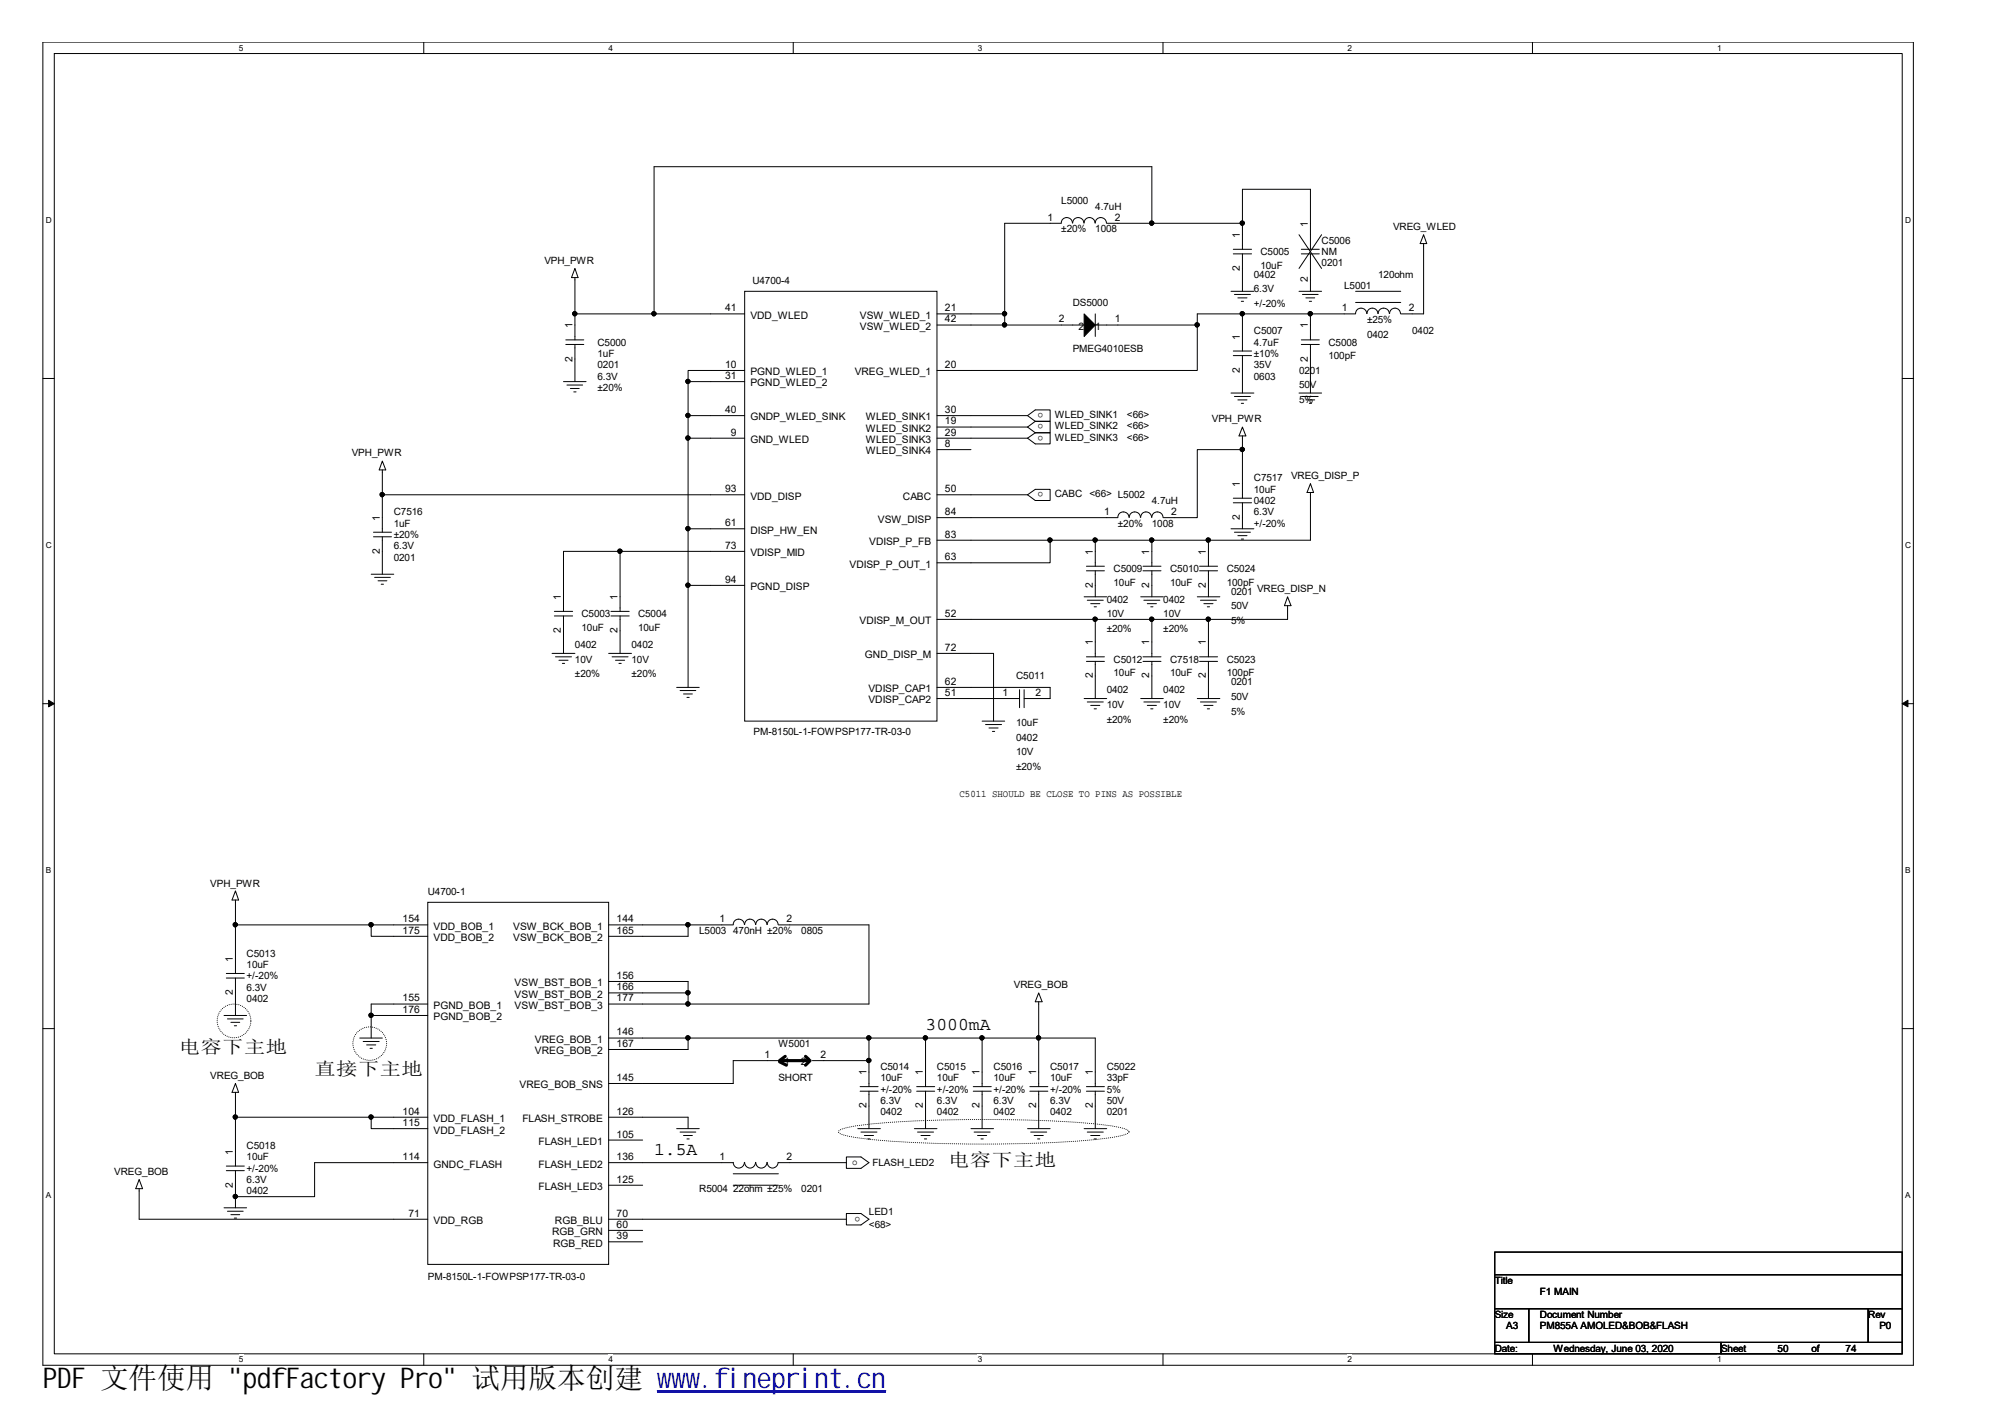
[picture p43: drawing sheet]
<svg xmlns="http://www.w3.org/2000/svg" width="297mm" height="210mm" viewBox="0 0 297 210" stroke-linecap="round" stroke-linejoin="round" font-family="sans-serif">
<defs><g id="words">
<text font-size="4.2" x="6.4" y="205.7">PDF 文件使用 &quot;pdfFactory Pro&quot; 试用版本创建 ww</text>
<text font-size="4.2" fill="#00f" x="99.5" y="205.7">w.fineprint.cn</text>
<g font-size="2.7">
<text x="26.5" y="155.9">电容下主地</text>
<text x="137.1" y="152.6">3000mA</text>
<text x="46.6" y="159.3">直接下主地</text>
<text x="96.9" y="171">1.5A</text>
<text x="140.5" y="172.7">电容下主地</text>
</g>
<g font-size="1.5">
<text x="155.2" y="32.7">1</text>
<text x="157.2" y="30.2">L5000</text>
<text x="157.2" y="34.4">±20%</text>
<text x="162.3" y="31.1">4.7uH</text>
<text x="162.3" y="34.4">1008</text>
<text x="165.1" y="32.7">2</text>
<text x="183.7" y="35.2" transform="rotate(-90 183.7 35.2)">1</text>
<text x="193.8" y="33.6" transform="rotate(-90 193.8 33.6)">1</text>
<text x="206.4" y="34.1">VREG_WLED</text>
<text x="80.6" y="39.1">VPH_PWR</text>
<text x="183.7" y="40.1" transform="rotate(-90 183.7 40.1)">2</text>
<text x="185.8" y="41.1">0402</text>
<text x="186.7" y="37.8">C5005</text>
<text x="186.7" y="39.8">10uF</text>
<text x="193.8" y="41.8" transform="rotate(-90 193.8 41.8)">2</text>
<text x="195.8" y="36.1">C5006</text>
<text x="195.8" y="37.8">NM</text>
<text x="195.8" y="39.5">0201</text>
<text x="204.2" y="41.1">120ohm</text>
<text x="107.4" y="46.1">41</text>
<text x="111.2" y="47.2">VDD_WLED</text>
<text x="111.5" y="42.1">U4700-4</text>
<text x="127.4" y="47.2">VSW_WLED_1</text>
<text x="140" y="46.1">21</text>
<text x="140" y="47.8">42</text>
<text x="156.9" y="47.8">2</text>
<text x="158.9" y="45.3">DS5000</text>
<text x="165.1" y="47.8">1</text>
<text x="185.8" y="43.3">6.3V</text>
<text x="185.8" y="45.5">+/-20%</text>
<text x="198.8" y="46.1">1</text>
<text x="199.1" y="42.8">L5001</text>
<text x="202.5" y="47.9">±25%</text>
<text x="208.7" y="46.1">2</text>
<text x="84.8" y="53.6" transform="rotate(-90 84.8 53.6)">2</text>
<text x="84.8" y="48.7" transform="rotate(-90 84.8 48.7)">1</text>
<text x="88.5" y="51.2">C5000</text>
<text x="88.5" y="52.9">1uF</text>
<text x="127.4" y="48.9">VSW_WLED_2</text>
<text x="158.9" y="52.2">PMEG4010ESB</text>
<text x="159.8" y="48.9">2</text>
<text x="162.3" y="48.9">1</text>
<text x="183.7" y="50.3" transform="rotate(-90 183.7 50.3)">1</text>
<text x="185.8" y="49.5">C5007</text>
<text x="185.8" y="51.2">4.7uF</text>
<text x="185.8" y="52.9">±10%</text>
<text x="193.8" y="53.6" transform="rotate(-90 193.8 53.6)">2</text>
<text x="193.8" y="48.7" transform="rotate(-90 193.8 48.7)">1</text>
<text x="196.8" y="51.2">C5008</text>
<text x="196.8" y="53.2">100pF</text>
<text x="202.5" y="50">0402</text>
<text x="209.2" y="49.5">0402</text>
<text x="88.5" y="54.5">0201</text>
<text x="88.5" y="56.2">6.3V</text>
<text x="88.5" y="57.9">±20%</text>
<text x="107.4" y="54.5">10</text>
<text x="107.4" y="56.1">31</text>
<text x="111.2" y="55.6">PGND_WLED_1</text>
<text x="111.2" y="57.2">PGND_WLED_2</text>
<text x="126.6" y="55.6">VREG_WLED_1</text>
<text x="140" y="54.5">20</text>
<text x="183.7" y="55.2" transform="rotate(-90 183.7 55.2)">2</text>
<text x="185.8" y="56.2">0603</text>
<text x="185.8" y="54.5">35V</text>
<text x="192.4" y="55.4">0201</text>
<text x="192.4" y="57.5">50V</text>
<text x="192.4" y="59.7">5%</text>
<text x="107.4" y="61.2">40</text>
<text x="108.3" y="64.5">9</text>
<text x="111.2" y="62.3">GNDP_WLED_SINK</text>
<text x="111.2" y="65.6">GND_WLED</text>
<text x="128.3" y="62.3">WLED_SINK1</text>
<text x="128.3" y="64">WLED_SINK2</text>
<text x="128.3" y="65.6">WLED_SINK3</text>
<text x="140" y="61.2">30</text>
<text x="140" y="62.9">19</text>
<text x="140" y="64.5">29</text>
<text x="154.6" y="61.2" transform="rotate(-180 154.6 61.2)">o</text>
<text x="154.6" y="62.9" transform="rotate(-180 154.6 62.9)">o</text>
<text x="154.6" y="64.5" transform="rotate(-180 154.6 64.5)">o</text>
<text x="156.3" y="61.9">WLED_SINK1</text>
<text x="156.3" y="63.6">WLED_SINK2</text>
<text x="156.3" y="65.3">WLED_SINK3</text>
<text x="167" y="61.9">&lt;66&gt;</text>
<text x="167" y="63.6">&lt;66&gt;</text>
<text x="167" y="65.3">&lt;66&gt;</text>
<text x="179.5" y="62.6">VPH_PWR</text>
<text x="52.1" y="67.6">VPH_PWR</text>
<text x="128.3" y="67.3">WLED_SINK4</text>
<text x="140" y="66.2">8</text>
<text x="185.8" y="71.3">C7517</text>
<text x="191.3" y="71">VREG_DISP_P</text>
<text x="56.3" y="77.1" transform="rotate(-90 56.3 77.1)">1</text>
<text x="58.3" y="76.3">C7516</text>
<text x="107.4" y="72.9">93</text>
<text x="107.4" y="77.9">61</text>
<text x="111.2" y="74">VDD_DISP</text>
<text x="130" y="77.4">VSW_DISP</text>
<text x="133.8" y="74">CABC</text>
<text x="140" y="72.9">50</text>
<text x="140" y="76.3">84</text>
<text x="154.6" y="72.9" transform="rotate(-180 154.6 72.9)">o</text>
<text x="156.3" y="73.7">CABC</text>
<text x="161.4" y="73.7">&lt;66&gt; L5002</text>
<text x="163.6" y="76.3">1</text>
<text x="170.6" y="74.6">4.7uH</text>
<text x="173.5" y="76.3">2</text>
<text x="183.7" y="77" transform="rotate(-90 183.7 77)">2</text>
<text x="183.7" y="72.1" transform="rotate(-90 183.7 72.1)">1</text>
<text x="185.8" y="73">10uF</text>
<text x="185.8" y="74.6">0402</text>
<text x="185.8" y="76.3">6.3V</text>
<text x="56.3" y="82.1" transform="rotate(-90 56.3 82.1)">2</text>
<text x="58.3" y="78">1uF</text>
<text x="58.3" y="83">0201</text>
<text x="58.3" y="81.4">6.3V</text>
<text x="58.3" y="79.7">±20%</text>
<text x="107.4" y="81.3">73</text>
<text x="111.2" y="79.1">DISP_HW_EN</text>
<text x="111.2" y="82.4">VDISP_MID</text>
<text x="128.8" y="80.7">VDISP_P_FB</text>
<text x="140" y="79.6">83</text>
<text x="140" y="83">63</text>
<text x="161.9" y="82.2" transform="rotate(-90 161.9 82.2)">1</text>
<text x="165.6" y="78">±20%</text>
<text x="170.3" y="82.2" transform="rotate(-90 170.3 82.2)">1</text>
<text x="170.6" y="78">1008</text>
<text x="178.6" y="82.2" transform="rotate(-90 178.6 82.2)">1</text>
<text x="185.8" y="78">+/-20%</text>
<text x="83.1" y="88.9" transform="rotate(-90 83.1 88.9)">1</text>
<text x="91.5" y="88.9" transform="rotate(-90 91.5 88.9)">1</text>
<text x="107.4" y="86.3">94</text>
<text x="111.2" y="87.4">PGND_DISP</text>
<text x="125.9" y="84.1">VDISP_P_OUT_1</text>
<text x="161.9" y="87.1" transform="rotate(-90 161.9 87.1)">2</text>
<text x="164" y="89.3">0402</text>
<text x="165" y="84.7">C5009</text>
<text x="165" y="86.8">10uF</text>
<text x="170.3" y="87.1" transform="rotate(-90 170.3 87.1)">2</text>
<text x="172.3" y="89.3">0402</text>
<text x="173.4" y="84.7">C5010</text>
<text x="173.4" y="86.8">10uF</text>
<text x="178.6" y="87.1" transform="rotate(-90 178.6 87.1)">2</text>
<text x="181.7" y="84.7">C5024</text>
<text x="181.7" y="86.8">100pF</text>
<text x="182.4" y="88.1">0201 VREG_DISP_N</text>
<text x="83.1" y="93.8" transform="rotate(-90 83.1 93.8)">2</text>
<text x="85.2" y="95.9">0402</text>
<text x="86.1" y="91.4">C5003</text>
<text x="86.1" y="93.4">10uF</text>
<text x="91.5" y="93.8" transform="rotate(-90 91.5 93.8)">2</text>
<text x="93.6" y="95.9">0402</text>
<text x="94.5" y="91.4">C5004</text>
<text x="94.5" y="93.4">10uF</text>
<text x="127.3" y="92.5">VDISP_M_OUT</text>
<text x="140" y="91.4">52</text>
<text x="161.9" y="95.6" transform="rotate(-90 161.9 95.6)">1</text>
<text x="164" y="91.4">10V</text>
<text x="164" y="93.6">±20%</text>
<text x="170.3" y="95.6" transform="rotate(-90 170.3 95.6)">1</text>
<text x="172.3" y="91.4">10V</text>
<text x="172.3" y="93.6">±20%</text>
<text x="178.6" y="95.6" transform="rotate(-90 178.6 95.6)">1</text>
<text x="182.4" y="90.3">50V</text>
<text x="182.4" y="92.4">5%</text>
<text x="85.2" y="98.1">10V</text>
<text x="85.2" y="100.3">±20%</text>
<text x="93.6" y="98.1">10V</text>
<text x="93.6" y="100.3">±20%</text>
<text x="128.1" y="97.5">GND_DISP_M</text>
<text x="140" y="96.4">72</text>
<text x="140" y="101.4">62</text>
<text x="150.5" y="100.6">C5011</text>
<text x="161.9" y="100.5" transform="rotate(-90 161.9 100.5)">2</text>
<text x="165" y="98.1">C5012</text>
<text x="165" y="100.1">10uF</text>
<text x="170.3" y="100.5" transform="rotate(-90 170.3 100.5)">2</text>
<text x="173.4" y="98.1">C7518</text>
<text x="173.4" y="100.1">10uF</text>
<text x="178.6" y="100.5" transform="rotate(-90 178.6 100.5)">2</text>
<text x="181.7" y="98.1">C5023</text>
<text x="181.7" y="100.1">100pF</text>
<text x="182.4" y="101.5">0201</text>
<text x="128.7" y="102.5">VDISP_CAP1</text>
<text x="128.7" y="104.2">VDISP_CAP2</text>
<text x="140" y="103.1">51</text>
<text x="148.5" y="103.1">1</text>
<text x="150.5" y="107.5">10uF</text>
<text x="153.4" y="103.1">2</text>
<text x="164" y="102.7">0402</text>
<text x="164" y="104.8">10V</text>
<text x="164" y="107">±20%</text>
<text x="172.3" y="102.7">0402</text>
<text x="172.3" y="104.8">10V</text>
<text x="172.3" y="107">±20%</text>
<text x="182.4" y="103.6">50V</text>
<text x="182.4" y="105.8">5%</text>
<text x="111.6" y="108.9">PM-8150L-1-FOWPSP177-TR-03-0</text>
<text x="150.5" y="109.7">0402</text>
<text x="150.5" y="111.9">10V</text>
<text x="142.2" y="118.1">C5011 SHOULD BE CLOSE TO PINS AS POSSIBLE</text>
<text x="150.5" y="114.1">±20%</text>
<text x="31.2" y="131.3">VPH_PWR</text>
<text x="59.6" y="136.6">154</text>
<text x="63.4" y="132.5">U4700-1</text>
<text x="64.2" y="137.7">VDD_BOB_1</text>
<text x="76" y="137.7">VSW_BCK_BOB_1</text>
<text x="91.4" y="136.6">144</text>
<text x="106.6" y="136.6">1</text>
<text x="116.5" y="136.6">2</text>
<text x="34.5" y="142.6" transform="rotate(-90 34.5 142.6)">1</text>
<text x="36.5" y="141.7">C5013</text>
<text x="36.5" y="143.4">10uF</text>
<text x="59.6" y="138.3">175</text>
<text x="64.2" y="139.4">VDD_BOB_2</text>
<text x="76" y="139.4">VSW_BCK_BOB_2</text>
<text x="91.4" y="138.3">165</text>
<text x="103.6" y="138.4">L5003</text>
<text x="108.6" y="138.4">470nH ±20%</text>
<text x="118.7" y="138.4">0805</text>
<text x="34.5" y="147.4" transform="rotate(-90 34.5 147.4)">2</text>
<text x="36.5" y="145.1">+/-20%</text>
<text x="36.5" y="148.4">0402</text>
<text x="36.5" y="146.7">6.3V</text>
<text x="59.6" y="148.4">155</text>
<text x="64.2" y="149.5">PGND_BOB_1</text>
<text x="76.2" y="146.1">VSW_BST_BOB_1</text>
<text x="76.2" y="147.8">VSW_BST_BOB_2</text>
<text x="76.2" y="149.5">VSW_BST_BOB_3</text>
<text x="91.4" y="145">156</text>
<text x="91.4" y="146.7">166</text>
<text x="91.4" y="148.4">177</text>
<text x="150.2" y="146.4">VREG_BOB</text>
<text x="59.6" y="150">176</text>
<text x="64.2" y="151.1">PGND_BOB_2</text>
<text x="79.2" y="154.5">VREG_BOB_1</text>
<text x="91.4" y="153.4">146</text>
<text x="91.4" y="155.1">167</text>
<text x="115.3" y="155.1">W5001</text>
<text x="31.2" y="159.8">VREG_BOB</text>
<text x="77" y="161.2">VREG_BOB_SNS</text>
<text x="79.2" y="156.2">VREG_BOB_2</text>
<text x="91.4" y="160.1">145</text>
<text x="113.3" y="156.7">1</text>
<text x="115.3" y="160.2">SHORT</text>
<text x="116.2" y="157.8">1</text>
<text x="118.7" y="157.8">2</text>
<text x="121.5" y="156.7">2</text>
<text x="128.4" y="159.3" transform="rotate(-90 128.4 159.3)">1</text>
<text x="130.4" y="158.5">C5014</text>
<text x="130.4" y="160.2">10uF</text>
<text x="130.4" y="161.9">+/-20%</text>
<text x="136.7" y="159.3" transform="rotate(-90 136.7 159.3)">1</text>
<text x="138.8" y="158.5">C5015</text>
<text x="138.8" y="160.2">10uF</text>
<text x="138.8" y="161.9">+/-20%</text>
<text x="145.1" y="159.3" transform="rotate(-90 145.1 159.3)">1</text>
<text x="147.2" y="158.5">C5016</text>
<text x="147.2" y="160.2">10uF</text>
<text x="147.2" y="161.9">+/-20%</text>
<text x="153.5" y="159.3" transform="rotate(-90 153.5 159.3)">1</text>
<text x="155.6" y="158.5">C5017</text>
<text x="155.6" y="160.2">10uF</text>
<text x="155.6" y="161.9">+/-20%</text>
<text x="161.9" y="159.3" transform="rotate(-90 161.9 159.3)">1</text>
<text x="164" y="158.5">C5022</text>
<text x="164" y="160.2">33pF</text>
<text x="164" y="161.9">5%</text>
<text x="59.6" y="165.1">104</text>
<text x="59.6" y="166.8">115</text>
<text x="64.2" y="166.2">VDD_FLASH_1</text>
<text x="64.2" y="167.9">VDD_FLASH_2</text>
<text x="77.4" y="166.2">FLASH_STROBE</text>
<text x="91.4" y="165.1">126</text>
<text x="128.4" y="164.2" transform="rotate(-90 128.4 164.2)">2</text>
<text x="130.4" y="165.2">0402</text>
<text x="130.4" y="163.5">6.3V</text>
<text x="136.7" y="164.2" transform="rotate(-90 136.7 164.2)">2</text>
<text x="138.8" y="165.2">0402</text>
<text x="138.8" y="163.5">6.3V</text>
<text x="145.1" y="164.2" transform="rotate(-90 145.1 164.2)">2</text>
<text x="147.2" y="165.2">0402</text>
<text x="147.2" y="163.5">6.3V</text>
<text x="153.5" y="164.2" transform="rotate(-90 153.5 164.2)">2</text>
<text x="155.6" y="165.2">0402</text>
<text x="155.6" y="163.5">6.3V</text>
<text x="161.9" y="164.2" transform="rotate(-90 161.9 164.2)">2</text>
<text x="164" y="165.2">0201</text>
<text x="164" y="163.5">50V</text>
<text x="34.5" y="171" transform="rotate(-90 34.5 171)">1</text>
<text x="36.5" y="173.6">+/-20%</text>
<text x="36.5" y="170.2">C5018</text>
<text x="36.5" y="171.9">10uF</text>
<text x="59.6" y="171.8">114</text>
<text x="64.2" y="172.9">GNDC_FLASH</text>
<text x="79.8" y="169.6">FLASH_LED1</text>
<text x="79.8" y="172.9">FLASH_LED2</text>
<text x="91.4" y="168.5">105</text>
<text x="91.4" y="171.8">136</text>
<text x="106.6" y="171.8">1</text>
<text x="116.5" y="171.8">2</text>
<text x="126.2" y="172.6">o</text>
<text x="129.2" y="172.7">FLASH_LED2</text>
<text x="16.9" y="174.1">VREG_BOB</text>
<text x="34.5" y="175.9" transform="rotate(-90 34.5 175.9)">2</text>
<text x="36.5" y="176.9">0402</text>
<text x="36.5" y="175.2">6.3V</text>
<text x="79.8" y="176.3">FLASH_LED3</text>
<text x="91.4" y="175.2">125</text>
<text x="103.6" y="176.6">R5004</text>
<text x="108.6" y="176.6">22ohm ±25%</text>
<text x="118.7" y="176.6">0201</text>
<text x="128.7" y="179.9">LED1</text>
<text x="60.5" y="180.2">71</text>
<text x="64.2" y="181.3">VDD_RGB</text>
<text x="81.8" y="183">RGB_GRN</text>
<text x="82" y="184.7">RGB_RED</text>
<text x="82.2" y="181.3">RGB_BLU</text>
<text x="91.4" y="180.2">70</text>
<text x="91.4" y="181.9">60</text>
<text x="91.4" y="183.6">39</text>
<text x="127.4" y="180.2" transform="rotate(-180 127.4 180.2)">o</text>
<text x="128.7" y="182">&lt;68&gt;</text>
<text x="63.4" y="189.7">PM-8150L-1-FOWPSP177-TR-03-0</text>
<text x="221.4" y="190.2">Title</text>
<text x="228.1" y="191.8">F1 MAIN</text>
<text x="221.4" y="195.2">Size</text>
<text x="223.1" y="196.9">A3</text>
<text x="228.1" y="195.2">Document Number</text>
<text x="228.1" y="196.9">PM855A AMOLED&amp;BOB&amp;FLASH</text>
<text x="276.8" y="195.2">Rev</text>
<text x="278.4" y="196.9">P0</text>
<text x="221.4" y="200.2">Date:</text>
<text x="230.2" y="200.2">Wednesday, June 03, 2020</text>
<text x="255" y="200.2">Sheet</text>
<text x="263.4" y="200.2">50</text>
<text x="268.4" y="200.2">of</text>
<text x="273.4" y="200.2">74</text>
</g>
<g font-size="1.2">
<text x="35.4" y="7.5">5</text>
<text x="90.1" y="7.5">4</text>
<text x="144.9" y="7.5">3</text>
<text x="199.6" y="7.5">2</text>
<text x="254.4" y="7.5">1</text>
<text x="6.8" y="33.1">D</text>
<text x="282.2" y="33.1">D</text>
<text x="6.8" y="81.2">C</text>
<text x="282.2" y="81.2">C</text>
<text x="6.8" y="129.4">B</text>
<text x="282.2" y="129.4">B</text>
<text x="6.8" y="177.5">A</text>
<text x="282.2" y="177.5">A</text>
<text x="35.4" y="201.8">5</text>
<text x="90.1" y="201.8">4</text>
<text x="144.9" y="201.8">3</text>
<text x="199.6" y="201.8">2</text>
<text x="254.4" y="201.8">1</text>
</g>
</g></defs>
<path d="M6.3 6.2h277.2v196h-277.1zM8 7.9h273.8v192.6h-273.8z" fill="none" stroke="#000" stroke-width=".15"/>
<g fill="#fff">
<path d="M35.4 6.4h.6v1.4h-.6z"/>
<path d="M35.4 200.7h.6v1.4h-.6z"/>
</g>
<path d="M62.8 6.2v1.7M62.8 200.5v1.7" fill="none" stroke="#000" stroke-width=".15"/>
<g fill="#fff">
<path d="M90.1 6.4h.7v1.4h-.7z"/>
<path d="M90.1 200.7h.7v1.4h-.7z"/>
</g>
<path d="M117.5 6.2v1.7M117.5 200.5v1.7" fill="none" stroke="#000" stroke-width=".15"/>
<g fill="#fff">
<path d="M144.9 6.4h.6v1.4h-.6z"/>
<path d="M144.9 200.7h.6v1.4h-.6z"/>
</g>
<path d="M172.3 6.2v1.7M172.3 200.5v1.7" fill="none" stroke="#000" stroke-width=".15"/>
<g fill="#fff">
<path d="M199.6 6.4h.7v1.4h-.7z"/>
<path d="M199.6 200.7h.7v1.4h-.7z"/>
</g>
<path d="M227 6.2v1.7M227 200.5v1.7" fill="none" stroke="#000" stroke-width=".15"/>
<g fill="#fff">
<path d="M254.4 6.4h.6v1.4h-.6z"/>
<path d="M254.4 200.7h.6v1.4h-.6z"/>
<path d="M6.8 31.9h.8v1.4h-.8z"/>
<path d="M282.2 31.9h.9v1.4h-.9z"/>
<path d="M6.8 80.1h.8v1.4h-.8z"/>
<path d="M282.2 80.1h.9v1.4h-.9z"/>
</g>
<path d="M6.3 56.1h1.7M281.8 56.1h1.7" fill="none" stroke="#000" stroke-width=".15"/>
<g fill="#fff">
<path d="M6.8 128.2h.7v1.4h-.7z"/>
<path d="M282.2 128.2h.8v1.4h-.8z"/>
</g>
<path d="M6.3 104.2h1.7M281.8 104.2h1.7" fill="none" stroke="#000" stroke-width=".15"/>
<path d="M7.2 103.7l.8 .5-.8 .5zM281.8 104.2l.9-.5v1z" fill="#000" stroke="#000" stroke-width=".15"/>
<g fill="#fff">
<path d="M6.8 176.4h.7v1.4h-.7z"/>
<path d="M282.2 176.4h.8v1.4h-.8z"/>
</g>
<g fill="none" stroke="#000" stroke-width=".15">
<path d="M85.2 39.8l.4 1.3h-.9zM157.2 33a.83 .83 0 0 1 .9-.8 .83 .83 0 0 1 .8 .8M157.2 33.1h-8.4v15M158.9 33a.83 .83 0 0 1 .8-.8 .83 .83 0 0 1 .9 .8M160.6 33a.8 .8 0 0 1 .8-.8 .8 .8 0 0 1 .8 .8M162.3 33a.83 .83 0 0 1 .8-.8 .83 .83 0 0 1 .8 .8M164 33.1h20.1M170.6 33.1v-8.4h-73.7v21.8M182.7 36.9h2.7M182.7 37.6h2.7M184.1 36.9v-8.9h10v8.9M184.1 37.6v5.6"/>
<path d="M192.4 34.8l3.4 5M192.8 36.9h2.7M192.8 37.6h2.7M194.1 37.6v5.6M195.8 34.8l-3.4 5M210.9 34.8l.5 1.3h-1zM210.9 36.1v10.4h-3.4M83.5 56.5h3.3M83.8 50.3h2.7M83.8 51h2.7M84 57h2.3M84.5 57.5h1.3"/>
<path d="M85 58.1h.3M85.2 41.1v9.2M85.2 51v5.5M85.2 46.5h25.1M110.3 56.5h-8.4v5.1M110.3 54.9h-8.4v1.6M110.3 43.2h28.5v63.6h-28.5zM138.8 46.5h10M138.8 48.1h21.8M162.3 46.5v3.3M162.3 48.1h15.1M177.4 48.1v6.8h-38.6"/>
<path d="M182.4 43.2h3.4M182.4 58.2h3.4M182.7 52h2.7M182.7 52.7h2.7M182.9 43.6h2.4M182.9 58.7h2.4M183.4 44.1h1.3M183.4 59.2h1.3M183.9 44.6h.3M183.9 59.7h.3M184.1 52.7v5.5M184.1 46.5v5.5"/>
<path d="M192.4 43.2h3.4M192.4 58.2h3.4M192.8 50.3h2.7M192.8 51h2.7M193 43.6h2.3M193 58.7h2.3M193.5 44.1h1.3M193.5 59.2h1.3M194 44.6h.3M194 59.7h.3M194.1 51v7.2M194.1 46.5v3.8"/>
<path d="M200.8 43.2h6.7M200.8 46.5h-23.4v1.6M200.8 44.8h6.7M202.5 46.5a.83 .83 0 0 0-.8-.9 .83 .83 0 0 0-.9 .9M204.1 46.5a.8 .8 0 0 0-.8-.9 .8 .8 0 0 0-.8 .9M205.8 46.5a.83 .83 0 0 0-.8-.9 .83 .83 0 0 0-.8 .9M207.5 46.5a.8 .8 0 0 0-.8-.9 .8 .8 0 0 0-.8 .9M55.3 78.8h2.7M55.3 79.5h2.7M56.6 69.6v9.2M56.6 68.3l.6 1.3h-1zM56.6 79.5v5.6"/>
<path d="M56.6 73.3h53.7M110.3 64.9h-8.4v13.4M110.3 61.6h-8.4v3.3M110.3 78.3h-8.4v8.4M138.8 61.6h13.4M138.8 63.3h13.4M138.8 64.9h13.4M138.8 66.6h5M138.8 73.3h13.4M138.8 76.7h26.8M152.2 61.6l1.2-.9h2.2v1.7h-2.2M152.2 73.3l1.2-.8h2.2v1.6h-2.2z"/>
<path d="M152.2 61.6l1.2 .8M152.2 63.3l1.2 .8M153.4 62.4l-1.2 .9M153.4 64.1l-1.2 .8M153.4 62.4h2.2v1.7h-2.2M153.4 64.1h2.2v1.7h-2.2l-1.2-.9M167.3 76.6a.83 .83 0 0 0-.9-.8 .83 .83 0 0 0-.8 .8M169 76.6a.83 .83 0 0 0-.9-.8 .83 .83 0 0 0-.8 .8M170.6 76.6a.8 .8 0 0 0-.8-.8 .8 .8 0 0 0-.8 .8M172.3 76.6a.83 .83 0 0 0-.8-.8 .83 .83 0 0 0-.9 .8M182.4 78.3h3.4M182.7 73.8h2.7"/>
<path d="M182.7 74.5h2.7M182.9 78.8h2.4M183.4 79.3h1.3M183.9 79.9h.3M184.1 64.6v9.2M184.1 63.3l.5 1.3h-1zM184.1 74.5v3.8M184.1 66.6h-6.7v10.1h-5.1M194.1 73v7h-15.1v3.9M194.1 71.6l.5 1.4h-1zM55 85.1h3.3M55.5 85.5h2.3"/>
<path d="M56 86h1.3M56.5 86.5h.3M81.8 96.8h3.4M82.1 90.6h2.7M82.1 91.2h2.7M82.3 97.3h2.4M82.8 97.8h1.4M83.3 98.3h.4M83.5 91.2v5.6M90.2 96.8h3.4M90.5 90.6h2.7M90.5 91.2h2.7"/>
<path d="M90.7 97.3h2.3M91.2 97.8h1.3M91.7 98.3h.3M91.9 91.2v5.6M91.9 81.7v8.9M110.3 86.7h-8.4v15.1M110.3 81.7h-26.8v8.9M138.8 96.8h8.4v10M138.8 80h40.2M138.8 91.8h40.2M155.6 80v3.4h-16.8M160.6 88.4h3.4"/>
<path d="M161 97.3h2.6M161 98h2.6M161 83.9h2.6M161 84.6h2.6M161.1 88.9h2.3M161.6 89.4h1.3M162.1 89.9h.3M162.3 84.6v3.8M162.3 98v5.5M162.3 80v3.9M162.3 91.8v5.5M169 88.4h3.3"/>
<path d="M169.3 97.3h2.7M169.3 98h2.7M169.3 83.9h2.7M169.3 84.6h2.7M169.5 88.9h2.3M170 89.4h1.3M170.5 89.9h.3M170.6 84.6v3.8M170.6 98v5.5M170.6 80v3.9M170.6 91.8v5.5M177.4 88.4h3.3"/>
<path d="M177.7 97.3h2.7M177.7 98h2.7M177.7 83.9h2.7M177.7 84.6h2.7M177.8 88.9h2.4M178.4 89.4h1.3M178.9 89.9h.3M179 84.6v3.8M179 98v5.5M190.8 89.7v2.1h-11.8v5.5M190.8 88.4l.5 1.3h-1zM100.2 101.8h3.4"/>
<path d="M100.8 102.3h2.3M101.3 102.8h1.3M101.8 103.3h.3M138.8 101.8h16.8v1.7h-3.9M138.8 103.5h12.2M145.5 106.8h3.3M146 107.3h2.4M146.5 107.8h1.4M147 108.3h.4M151 102.2v2.6M151.7 102.2v2.6M160.6 103.5h3.4"/>
<path d="M161.1 104h2.3M161.6 104.5h1.3M162.1 105h.3M169 103.5h3.3M169.5 104h2.3M170 104.5h1.3M170.5 105h.3M177.4 103.5h3.3M177.8 104h2.4M178.4 104.5h1.3M178.9 105h.3M34.9 132l.4 1.3h-.9z"/>
<path d="M34.9 133.3v10.9M34.9 137h28.5M55 137v1.7h8.4M63.4 133.7h26.8v53.6h-26.8zM90.2 137h18.4M101.9 137v1.7h-11.7M110.3 137a.83 .83 0 0 0-.8-.8 .83 .83 0 0 0-.9 .8M111.9 137a.8 .8 0 0 0-.8-.8 .8 .8 0 0 0-.8 .8M113.6 137a.83 .83 0 0 0-.8-.8 .83 .83 0 0 0-.8 .8M115.3 137a.8 .8 0 0 0-.8-.8 .8 .8 0 0 0-.8 .8M115.3 137h13.4v11.7h-38.5M6.3 152.4h1.7"/>
<path d="M33.2 150.4h3.3M33.5 144.2h2.7M33.5 144.9h2.7M33.7 150.9h2.3M34.2 151.4h1.3M34.7 151.9h.4M34.9 144.9v5.5M53.3 153.8h3.3M53.8 154.3h2.4M54.3 154.8h1.4M54.8 155.3h.4M55 150.4h8.4"/>
<path d="M63.4 148.7h-8.4v5.1M90.2 153.8h72.1v7.2M90.2 145.4h11.7v3.3M90.2 147.1h11.7M101.9 153.8v1.7h-11.7M115.3 157.1h-6.7v3.4h-18.4M120.4 157.1h8.3M128.7 153.8v7.2M137.1 153.8v7.2M145.5 153.8v7.2M153.9 148.4v12.6M153.9 147.1l.5 1.3h-1z"/>
<path d="M281.8 152.4h1.7M20.6 176.1v4.5h42.8M20.6 174.7l.5 1.4h-1zM33.2 178.9h3.3M33.5 172.7h2.7M33.5 173.4h2.7M33.7 179.4h2.3M34.2 179.9h1.3M34.9 160.5l.4 1.3h-.9zM34.9 161.8v10.9M34.9 173.4v5.5M34.9 165.5h28.5"/>
<path d="M55 165.5v1.7h8.4M63.4 172.2h-16.8v5.1h-11.7M90.2 175.6h5M90.2 172.2h18.4M90.2 165.5h11.7v1.7M90.2 168.9h5M100.2 167.2h3.4M100.8 167.7h2.3M101.3 168.2h1.3M101.8 168.7h.3M108.6 172.2a.83 .83 0 0 0 .9 .8 .83 .83 0 0 0 .8-.8M108.6 173.9h6.7"/>
<path d="M108.6 175.6h6.7M110.3 172.2a.81 .81 0 0 0 .8 .8 .81 .81 0 0 0 .8-.8M112 172.2a.83 .83 0 0 0 .8 .8 .83 .83 0 0 0 .8-.8M113.7 172.2a.81 .81 0 0 0 .8 .8 .81 .81 0 0 0 .8-.8M115.3 172.2h10.1M125.4 171.4h2.2l1.1 .8-1.1 .9h-2.2zM125.4 179.8h2.2l1.1 .8-1.1 .9h-2.2zM127.1 167.2h3.3M127.4 161h2.7M127.4 161.6h2.7M127.6 167.7h2.3M128.1 168.2h1.3"/>
<path d="M128.6 168.7h.3M128.7 161.6v5.6M135.5 167.2h3.3M135.8 161h2.7M135.8 161.6h2.7M135.9 167.7h2.4M136.4 168.2h1.4M136.9 168.7h.4M137.1 161.6v5.6M143.8 167.2h3.4M144.2 161h2.7M144.2 161.6h2.7"/>
<path d="M144.3 167.7h2.4M144.8 168.2h1.4M145.3 168.7h.4M145.5 161.6v5.6M152.2 167.2h3.4M152.6 161h2.6M152.6 161.6h2.6M152.7 167.7h2.4M153.2 168.2h1.4M153.7 168.7h.4M153.9 161.6v5.6M160.6 167.2h3.4"/>
<path d="M161 161h2.6M161 161.6h2.6M161.1 167.7h2.3M161.6 168.2h1.3M162.1 168.7h.3M162.3 161.6v5.6M34.7 180.4h.4M90.2 182.3h5M90.2 184h5M125.4 180.6h-35.2M221.4 185.5h60.4v3.3h-60.4zM221.4 188.8h60.4v5.1h-60.4z"/>
<path d="M221.4 193.9h5.1v5h-5.1zM221.4 198.9h33.6v1.6h-33.6zM226.5 193.9h50.3v5h-50.3zM255 198.9h26.8v1.6h-26.8zM276.8 193.9h5v5h-5z"/>
</g>
<g fill="none" stroke="#000" stroke-width=".15" stroke-dasharray="0 .3">
<path d="M124.3 167.5a15.9 15.9 0 0 1 5.4-1.1 209 209 0 0 1 33.4 .2l1.2 .1a7.8 7.8 0 0 1 2.8 .8l.2 .2a2.59 2.59 0 0 1-2 .7 151 151 0 0 1-24.2 1 94 94 0 0 1-15.8-1.2l-1-.4-.1-.1z"/>
<circle cx="34.7" cy="151.2" r="2.5"/>
<circle cx="54.8" cy="154.6" r="2.49"/>
</g>
<g fill="#000" stroke="#000" stroke-width=".15">
<path d="M160.6 46.5l1.7 1.6-1.7 1.7z"/>
<circle cx="170.6" cy="33" r=".32"/>
<circle cx="184" cy="33" r=".32"/>
<circle cx="85.2" cy="46.5" r=".32"/>
<circle cx="96.9" cy="46.5" r=".32"/>
<circle cx="101.9" cy="56.5" r=".32"/>
<circle cx="148.8" cy="46.5" r=".32"/>
<circle cx="148.8" cy="48.1" r=".32"/>
<circle cx="177.4" cy="48.1" r=".32"/>
<circle cx="184" cy="46.5" r=".32"/>
<circle cx="194.1" cy="46.5" r=".32"/>
<circle cx="56.6" cy="73.3" r=".32"/>
<circle cx="101.9" cy="61.5" r=".32"/>
<circle cx="101.9" cy="64.9" r=".32"/>
<circle cx="101.9" cy="78.3" r=".32"/>
<circle cx="155.6" cy="80" r=".32"/>
<circle cx="162.2" cy="80" r=".32"/>
<circle cx="170.6" cy="80" r=".32"/>
<circle cx="179" cy="80" r=".32"/>
<circle cx="184" cy="66.6" r=".32"/>
<circle cx="91.8" cy="81.6" r=".32"/>
<circle cx="101.9" cy="86.7" r=".32"/>
<circle cx="162.2" cy="91.7" r=".32"/>
<circle cx="170.6" cy="91.7" r=".32"/>
<circle cx="179" cy="91.7" r=".32"/>
<circle cx="34.9" cy="137" r=".32"/>
<circle cx="55" cy="137" r=".32"/>
<circle cx="101.9" cy="137" r=".32"/>
<circle cx="55" cy="150.4" r=".32"/>
<circle cx="101.9" cy="148.7" r=".32"/>
<circle cx="101.9" cy="147.1" r=".32"/>
<circle cx="101.9" cy="153.7" r=".32"/>
<circle cx="128.7" cy="153.7" r=".32"/>
<circle cx="128.7" cy="157.1" r=".32"/>
<circle cx="137.1" cy="153.7" r=".32"/>
<circle cx="145.5" cy="153.7" r=".32"/>
<circle cx="153.9" cy="153.7" r=".32"/>
<circle cx="34.9" cy="165.5" r=".32"/>
<circle cx="34.9" cy="177.2" r=".32"/>
<circle cx="55" cy="165.5" r=".32"/>
</g>
<path d="M115.5 157.3l1 .5M115.8 157.1h3.7M116.3 156.5l-.8 .6M119.3 156.5l.5 .4M120 157.1l-.7 .7" fill="none" stroke="#000" stroke-width=".47"/>
<path d="M97.4 206h33.8" fill="none" stroke="#00f" stroke-width=".18"/>
<path d="M97.4 206.2h33.8" fill="none" stroke="#00f" stroke-width=".21"/>
<use href="#words"/>
</svg>
